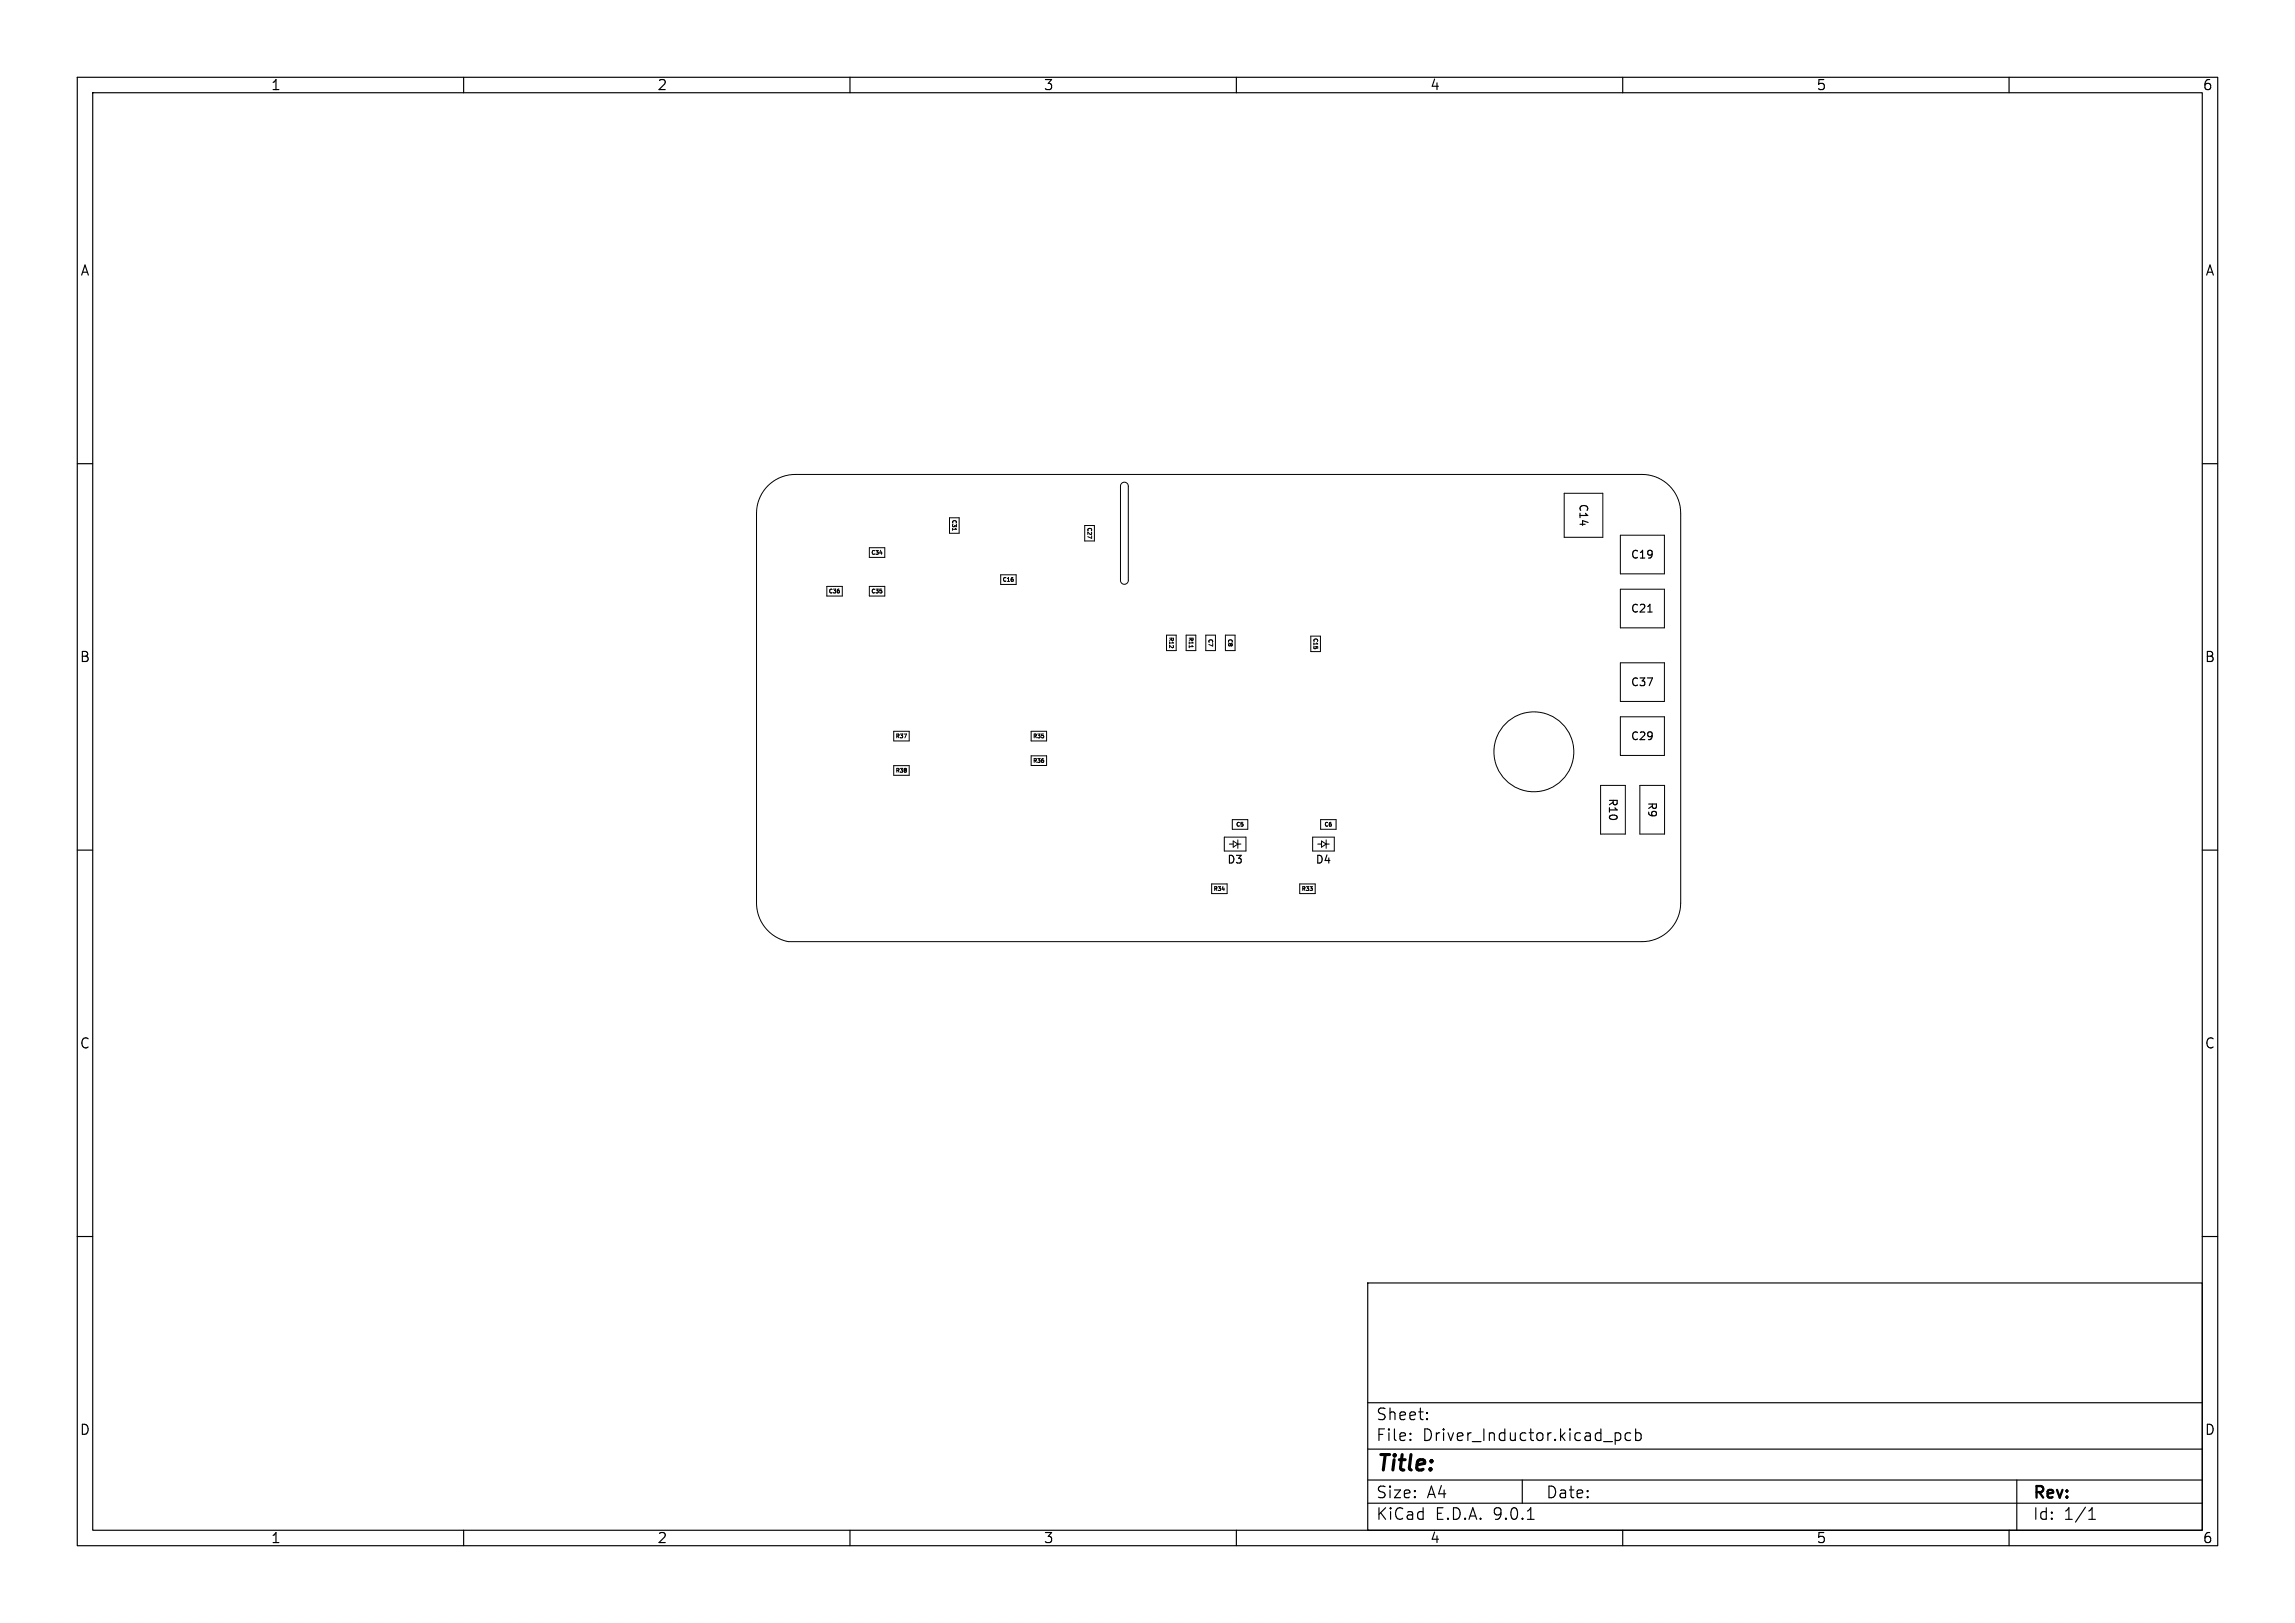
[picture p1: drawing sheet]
<svg xmlns="http://www.w3.org/2000/svg" width="297mm" height="210mm" viewBox="0 0 297 210" stroke-linecap="round" stroke-linejoin="round" font-family="sans-serif">
<defs><g id="words">
<text font-size="2.8" x="178" y="190.9">Title:</text>
<g font-size="2.1">
<text x="178" y="184">Sheet:</text>
<text x="178" y="186.7">File:</text>
<text x="184.1" y="186.7">Driver_Inductor.kicad_pcb</text>
<text x="178" y="196.9">KiCad</text>
<text x="178" y="194.1">Size:</text>
<text x="184.7" y="194.1">A4</text>
<text x="185.7" y="196.9">E.D.A.</text>
<text x="193.3" y="196.9">9.0.1</text>
<text x="200" y="194.1">Date:</text>
<text x="263" y="194.3">Rev:</text>
<text x="263" y="196.9">Id:</text>
<text x="267.1" y="196.9">1/1</text>
</g>
<g font-size="1.8">
<text x="35" y="11.9">1</text>
<text x="85" y="11.9">2</text>
<text x="135" y="11.9">3</text>
<text x="185" y="11.9">4</text>
<text x="235" y="11.9">5</text>
<text x="285" y="11.9">6</text>
<text x="10.3" y="35.9">A</text>
<text x="285.4" y="35.9">A</text>
<text x="10.3" y="85.9">B</text>
<text x="285.3" y="85.9">B</text>
<text x="10.3" y="135.9">C</text>
<text x="285.3" y="135.9">C</text>
<text x="10.3" y="185.9">D</text>
<text x="285.3" y="185.9">D</text>
<text x="35" y="199.9">1</text>
<text x="85" y="199.9">2</text>
<text x="135" y="199.9">3</text>
<text x="185" y="199.9">4</text>
<text x="235" y="199.9">5</text>
<text x="285" y="199.9">6</text>
</g>
<g font-size="1.4">
<text x="204.2" y="65.1" transform="rotate(90 204.2 65.1)">C14</text>
<text x="211" y="72.5">C19</text>
<text x="211" y="79.5">C21</text>
<text x="211" y="89">C37</text>
<text x="211" y="96">C29</text>
<text x="208" y="103.2" transform="rotate(90 208 103.2)">R10</text>
<text x="213.1" y="103.7" transform="rotate(90 213.1 103.7)">R9</text>
<text x="158.7" y="111.9">D3</text>
<text x="170.2" y="111.9">D4</text>
</g>
<g font-size=".7">
<text x="112.7" y="71.9">C34</text>
<text x="123.1" y="67.2" transform="rotate(90 123.1 67.2)">C31</text>
<text x="140.6" y="68.2" transform="rotate(90 140.6 68.2)">C27</text>
<text x="107.2" y="76.9">C36</text>
<text x="112.7" y="76.9">C35</text>
<text x="129.7" y="75.4">C16</text>
<text x="151.2" y="82.4" transform="rotate(90 151.2 82.4)">R12</text>
<text x="153.8" y="82.4" transform="rotate(90 153.8 82.4)">R11</text>
<text x="156.3" y="82.6" transform="rotate(90 156.3 82.6)">C7</text>
<text x="158.8" y="82.6" transform="rotate(90 158.8 82.6)">C8</text>
<text x="169.9" y="82.5" transform="rotate(90 169.9 82.5)">C15</text>
<text x="115.9" y="95.6">R37</text>
<text x="133.6" y="95.6">R35</text>
<text x="115.9" y="100.1">R38</text>
<text x="133.6" y="98.8">R36</text>
<text x="159.9" y="107.1">C5</text>
<text x="171.3" y="107.1">C6</text>
<text x="157" y="115.4">R34</text>
<text x="168.4" y="115.4">R33</text>
</g>
</g></defs>
<g fill="none" stroke="#000" stroke-width=".15">
<path d="M10 10h277v190h-277zM12 12h273v186h-273zM60 10v2M110 10v2M160 10v2M210 10v2M260 10v2M10 60h2M213.2 79.2h.6M285 60h2M10 110h2M285 110h2"/>
<path d="M10 160h2M177 166h108v32h-108zM285 160h2M60 198v2M110 198v2M160 198v2M177 194.5h108M177 191.5h108M177 187.5h108M177 181.5h108M182.5 186.3h.1l-.1 .1M182.5 186.3v.1"/>
<path d="M182.5 185.5v.1M182.5 185.5h.1l-.1 .1M184.7 183.6v.1M184.7 183.6h-.1l.1 .1M184.7 182.8v.1M184.7 182.8h-.1l.1 .1M197 191.5v3M197.7 196.6h.8M209 185.4v1.5M209 185.5l.5-.1 .2 .3v.4l-.1 .2-.1 .1-.5-.1M210 198v2M211 185.5l-.4-.1-.3 .3v.4l.2 .2 .1 .1 .4-.1"/>
<path d="M211.7 185.5l.4-.1 .3 .3v.4l-.2 .2-.1 .1-.4-.1M211.7 184.9v1.5M260 198v2M261 191.5v6.5M270.3 196.6h.9M270.3 195.5l.4-.4v1.5"/>
</g>
<g fill="none" stroke="#000" stroke-width=".13">
<path d="M99.4 62.8a5 5 0 0 1 3.5-1.4h109.6a5 5 0 0 1 5 5v50.4a5 5 0 0 1-5 5h-110.5a5.1 5.1 0 0 1-4.1-5v-50.4a5 5 0 0 1 1.5-3.6zM107 75.9h2v1.2h-2zM112.5 75.9h2v1.2h-2zM112.5 70.9h2v1.2h-2zM122.9 67h1.2v2h-1.2zM123.3 68.3v.3M129.5 74.4h2v1.2h-2zM140.4 68h1.2v2h-1.2zM145.2 62.5a.51 .51 0 0 1 .5-.1 .51 .51 0 0 1 .3 .5v12.2a.51 .51 0 0 1-.5 .5 .51 .51 0 0 1-.5-.5v-12.2zM202.4 63.8h5v5.7h-5zM209.7 69.3h5.7v5h-5.7zM209.7 76.2h5.7v5h-5.7z"/>
<path d="M115.7 94.6h2v1.3h-2zM115.7 99.1h2v1.2h-2zM133.4 94.6h2v1.3h-2zM133.4 97.8h2v1.3h-2zM151 82.2h1.2v2h-1.2zM153.5 82.2h1.3v2h-1.3zM153.9 83.5v.3M156 82.2h1.3v2h-1.3zM158.6 82.2h1.2v2h-1.2zM169.6 82.3h1.3v2h-1.3zM209.7 85.8h5.7v5h-5.7zM209.7 92.8h5.7v5h-5.7z"/>
<path d="M156.8 114.4h2v1.2h-2zM158.4 108.3h2.8v1.8h-2.8zM159.1 109.2h.5M159.5 106.1h2v1.2h-2zM159.6 108.8l.6 .4-.6 .4zM160.2 108.7v1.1M160.2 109.2h.4M168.2 114.4h2v1.2h-2zM169.9 108.3h2.8v1.8h-2.8zM170.5 109.2h.5M170.9 106.1h2v1.2h-2zM171 108.8l.6 .4-.6 .4z"/>
<path d="M171.6 109.2h.4M171.6 108.7v1.1M207.1 101.6h3.2v6.3h-3.2zM212.2 101.6h3.2v6.3h-3.2z"/>
<circle cx="198.5" cy="97.3" r="5.2"/>
</g>
<use href="#words"/>
</svg>
